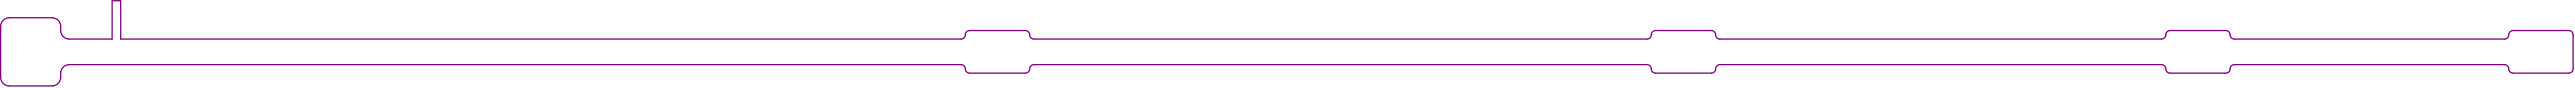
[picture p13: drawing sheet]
<svg xmlns="http://www.w3.org/2000/svg" width="1000mm" height="34mm" viewBox="0 0 1000 34" stroke-linecap="round" stroke-linejoin="round" font-family="sans-serif">
<path d="M1.2 7.8l1.1-.7 1.3-.3h16.6a3.3 3.3 0 0 1 3.4 3.3 3.7 3.7 0 0 0 3.3 4.9h16.6v-14.7h3.4v14.7h326.4a2.19 2.19 0 0 0 1.9-2.4l.6-.6 .8-.2h21.6a2.19 2.19 0 0 1 1.9 2.4l.6 .6 .9 .2h238.1a2.19 2.19 0 0 0 1.9-2.4l.6-.6 .8-.2h21.7a2.19 2.19 0 0 1 1.9 2.4l.6 .6 .8 .2h171.5a2.19 2.19 0 0 0 1.9-2.4l.6-.6 .9-.2h21.6a2.19 2.19 0 0 1 1.9 2.4l.6 .6 .8 .2h104.9a2.19 2.19 0 0 0 1.9-2.4l.6-.6 .9-.2h21.6l1.2 .4 .5 1.2v13.1l-.2 .8-.6 .6-.9 .3h-21.6a2.19 2.19 0 0 1-1.9-2.5l-.6-.6-.9-.2h-104.9a2.19 2.19 0 0 0-1.9 2.4l-.6 .6-.8 .3h-21.6a2.19 2.19 0 0 1-1.9-2.5l-.6-.6-.9-.2h-171.5a2.19 2.19 0 0 0-1.9 2.4l-.6 .6-.8 .3h-21.7a2.19 2.19 0 0 1-1.9-2.5l-.6-.6-.8-.2h-238.1a2.19 2.19 0 0 0-1.9 2.4l-.6 .6-.9 .3h-21.6a2.19 2.19 0 0 1-1.9-2.5l-.6-.6-.8-.2h-346.4a3.3 3.3 0 0 0-3.3 3.3 3.7 3.7 0 0 1-3.4 4.9h-16.6a3.3 3.3 0 0 1-3.3-3.3v-19.7l.2-1.3z" fill="none" stroke="#800080" stroke-width=".5"/>
</svg>
